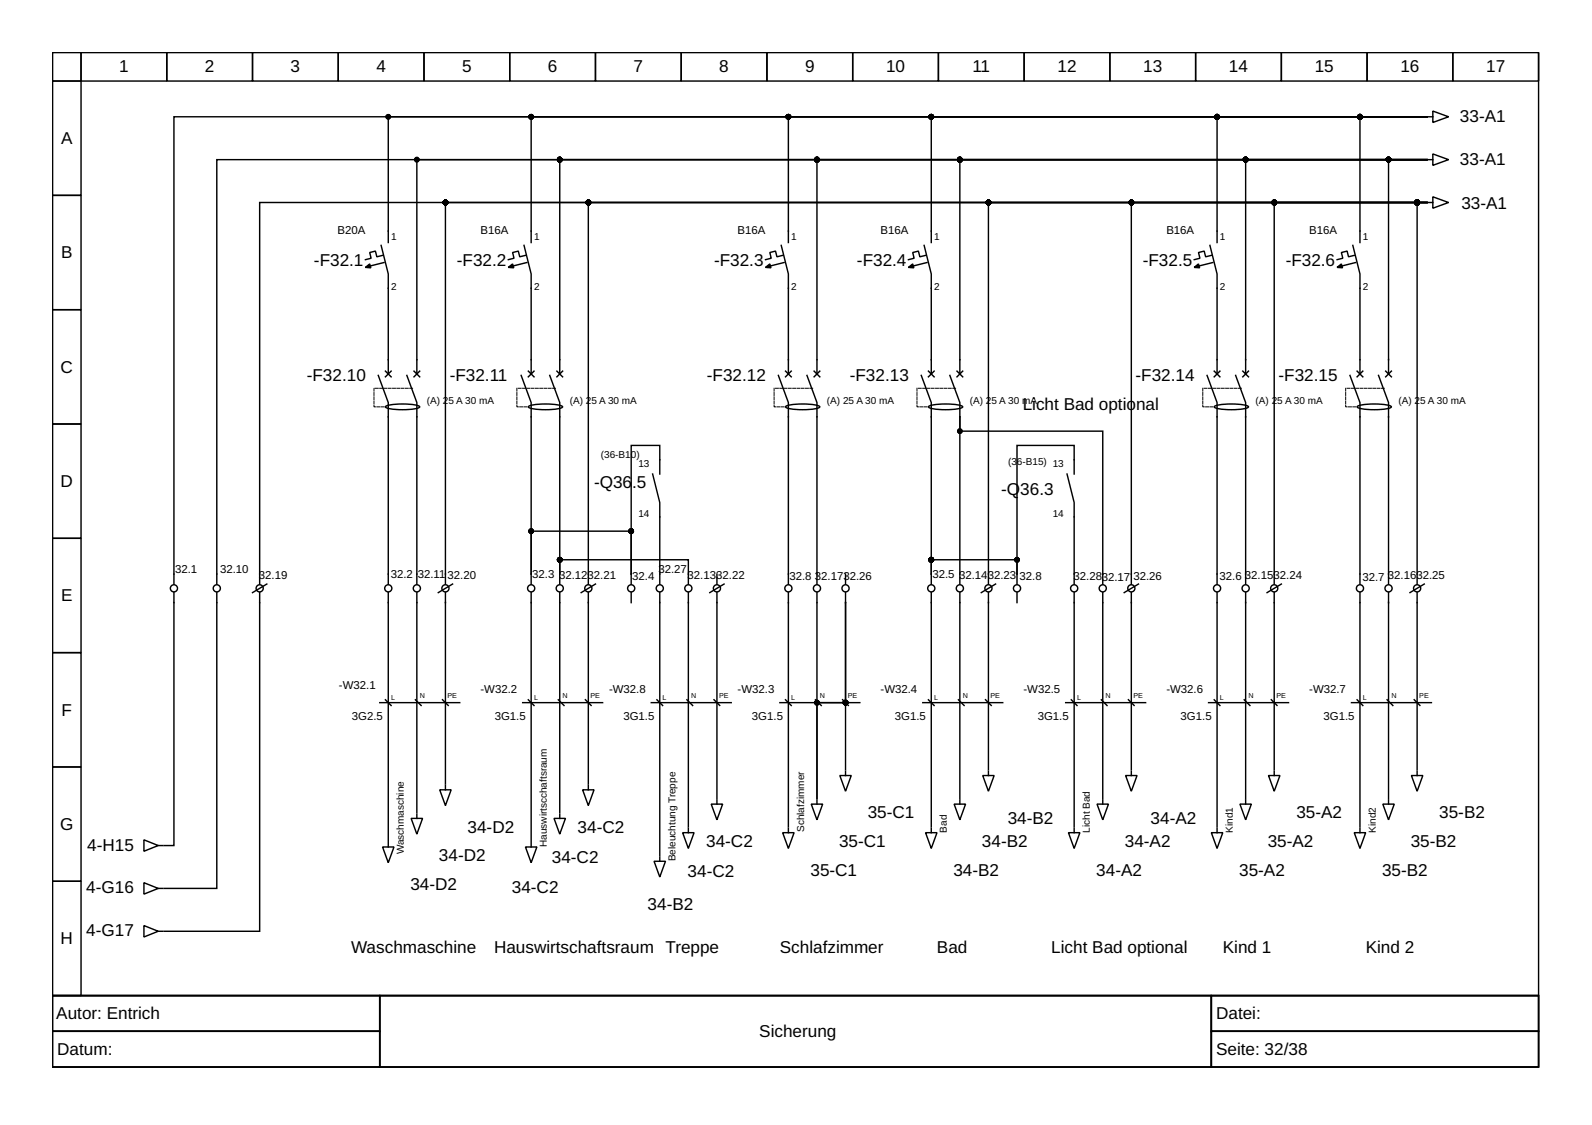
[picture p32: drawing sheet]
<svg xmlns="http://www.w3.org/2000/svg" width="297mm" height="210mm" viewBox="0 0 297 210" stroke-linecap="round" stroke-linejoin="round" font-family="sans-serif">
<defs><g id="words">
<g font-size="3.2">
<text x="22.2" y="13.5">1</text>
<text x="38.2" y="13.5">2</text>
<text x="54.2" y="13.5">3</text>
<text x="70.2" y="13.5">4</text>
<text x="86.2" y="13.5">5</text>
<text x="102.2" y="13.5">6</text>
<text x="118.2" y="13.5">7</text>
<text x="134.2" y="13.5">8</text>
<text x="150.2" y="13.5">9</text>
<text x="165.3" y="13.5">10</text>
<text x="181.4" y="13.5">11</text>
<text x="197.3" y="13.5">12</text>
<text x="213.3" y="13.5">13</text>
<text x="229.3" y="13.5">14</text>
<text x="245.3" y="13.5">15</text>
<text x="261.3" y="13.5">16</text>
<text x="277.3" y="13.5">17</text>
<text x="272.4" y="22.7">33-A1</text>
<text x="11.4" y="26.9">A</text>
<text x="272.4" y="30.7">33-A1</text>
<text x="272.7" y="39">33-A1</text>
<text x="11.4" y="48.2">B</text>
<text x="58.6" y="49.6">-F32.1</text>
<text x="85.2" y="49.6">-F32.2</text>
<text x="133.2" y="49.6">-F32.3</text>
<text x="159.9" y="49.6">-F32.4</text>
<text x="213.2" y="49.6">-F32.5</text>
<text x="239.9" y="49.6">-F32.6</text>
<text x="11.3" y="69.5">C</text>
<text x="57.2" y="71.1">-F32.10</text>
<text x="83.9" y="71.1">-F32.11</text>
<text x="131.9" y="71.1">-F32.12</text>
<text x="158.6" y="71.1">-F32.13</text>
<text x="211.9" y="71.1">-F32.14</text>
<text x="238.5" y="71.1">-F32.15</text>
<text x="190.8" y="76.4">Licht Bad optio</text>
<text x="212" y="76.4">nal</text>
<text x="11.3" y="90.8">D</text>
<text x="110.8" y="91.1">-Q36</text>
<text x="117.9" y="91.1">.5</text>
<text x="186.8" y="92.4">-Q</text>
<text x="190.4" y="92.4">36.3</text>
<text x="11.4" y="112.2">E</text>
<text x="11.5" y="133.5">F</text>
<text x="11.2" y="154.8">G</text>
<text x="87.2" y="155.4">34-D2</text>
<text x="107.8" y="155.4">34-C2</text>
<text x="161.9" y="152.7">35-C1</text>
<text x="188" y="153.8">34-B2</text>
<text x="214.7" y="153.8">34-A2</text>
<text x="241.9" y="152.7">35-A2</text>
<text x="268.5" y="152.7">35-B2</text>
<text x="16.3" y="158.7">4-H15</text>
<text x="81.9" y="160.7">34-D2</text>
<text x="103" y="161">34-C2</text>
<text x="131.8" y="158">34-C2</text>
<text x="156.6" y="158">35-C1</text>
<text x="183.2" y="158">34-B2</text>
<text x="209.9" y="158">34-A2</text>
<text x="236.5" y="158">35-A2</text>
<text x="263.2" y="158">35-B2</text>
<text x="16.1" y="166.7">4-G16</text>
<text x="76.6" y="166">34-D2</text>
<text x="95.5" y="166.6">34-C2</text>
<text x="128.3" y="163.6">34-C2</text>
<text x="151.2" y="163.4">35-C1</text>
<text x="177.9" y="163.4">34-B2</text>
<text x="204.6" y="163.4">34-A2</text>
<text x="231.2" y="163.4">35-A2</text>
<text x="257.9" y="163.4">35-B2</text>
<text x="120.8" y="169.8">34-B2</text>
<text x="11.3" y="176.2">H</text>
<text x="16.1" y="174.7">4-G17</text>
<text x="65.5" y="177.8">Waschmaschine</text>
<text x="92.2" y="177.8">Hauswirtschaftsraum Treppe</text>
<text x="145.5" y="177.8">Schlafzimmer</text>
<text x="174.8" y="177.8">Bad</text>
<text x="196.2" y="177.8">Licht Bad optional</text>
<text x="228.1" y="177.8">Kind 1</text>
<text x="254.8" y="177.8">Kind 2</text>
<text x="10.5" y="190.2">Autor: Entrich</text>
<text x="226.9" y="190.2">Datei:</text>
<text x="10.7" y="196.8">Datum:</text>
<text x="141.7" y="193.5">Sicherung</text>
<text x="226.9" y="196.8">Seite: 32/38</text>
</g>
<g font-size="2.1">
<text x="63" y="43.6">B20A</text>
<text x="89.6" y="43.6">B16A</text>
<text x="137.6" y="43.6">B16A</text>
<text x="164.3" y="43.6">B16A</text>
<text x="217.6" y="43.6">B16A</text>
<text x="244.3" y="43.6">B16A</text>
<text x="32.7" y="106.8">32.1</text>
<text x="41.1" y="106.8">32.10</text>
<text x="72.9" y="107.9">32.2</text>
<text x="77.9" y="107.9">32.11</text>
<text x="99.3" y="107.9">32.3</text>
<text x="122.8" y="106.8">32.27</text>
<text x="174" y="107.9">32.5</text>
<text x="48.3" y="108">32.19</text>
<text x="83.5" y="108">32.20</text>
<text x="104.3" y="108">32.1232.21</text>
<text x="118" y="108.2">32.4</text>
<text x="128.3" y="108">32.1332.22</text>
<text x="147.3" y="108.2">32.8</text>
<text x="152" y="108.2">32.1732.26</text>
<text x="179" y="108">32.1432.23</text>
<text x="190.2" y="108.2">32.8</text>
<text x="200.3" y="108.2">32.2832.17</text>
<text x="211.5" y="108.3">32.26</text>
<text x="227.5" y="108.2">32.6</text>
<text x="232.3" y="108">32.1532.24</text>
<text x="254.2" y="108.4">32.7</text>
<text x="258.9" y="108">32.1632.25</text>
<text x="63.2" y="128.6">-W32.1</text>
<text x="89.6" y="129.4">-W32.2</text>
<text x="113.6" y="129.4">-W32.8</text>
<text x="137.6" y="129.4">-W32.3</text>
<text x="164.3" y="129.4">-W32.4</text>
<text x="191" y="129.4">-W32.5</text>
<text x="217.6" y="129.4">-W32.6</text>
<text x="244.3" y="129.4">-W32.7</text>
<text x="65.6" y="134.3">3G2.5</text>
<text x="92.3" y="134.3">3G1.5</text>
<text x="116.3" y="134.3">3G1.5</text>
<text x="140.3" y="134.3">3G1.5</text>
<text x="167" y="134.3">3G1.5</text>
<text x="193.6" y="134.3">3G1.5</text>
<text x="220.3" y="134.3">3G1.5</text>
<text x="246.9" y="134.3">3G1.5</text>
</g>
<g font-size="1.9">
<text x="73" y="44.7">1</text>
<text x="99.6" y="44.7">1</text>
<text x="147.6" y="44.7">1</text>
<text x="174.3" y="44.7">1</text>
<text x="227.6" y="44.7">1</text>
<text x="254.3" y="44.7">1</text>
<text x="73" y="54">2</text>
<text x="99.6" y="54">2</text>
<text x="147.6" y="54">2</text>
<text x="174.3" y="54">2</text>
<text x="227.6" y="54">2</text>
<text x="254.3" y="54">2</text>
<text x="79.6" y="75.4">(A) 25 A 30 mA</text>
<text x="106.3" y="75.4">(A) 25 A 30 mA</text>
<text x="154.3" y="75.4">(A) 25 A 30 mA</text>
<text x="181" y="75.4">(A) 25 A 30 mA</text>
<text x="234.3" y="75.4">(A) 25 A 30 mA</text>
<text x="260.9" y="75.4">(A) 25 A 30 mA</text>
<text x="112.1" y="85.5">(36-B10)</text>
<text x="119.1" y="87.1">13</text>
<text x="188.1" y="86.8">(36-B15) 13</text>
<text x="119.1" y="96.4">14</text>
<text x="196.4" y="96.4">14</text>
<text x="150" y="155.2" transform="rotate(-90 150 155.2)">Schlafzimmer</text>
<text x="176.7" y="155.4" transform="rotate(-90 176.7 155.4)">Bad</text>
<text x="203.4" y="155.4" transform="rotate(-90 203.4 155.4)">Licht Bad</text>
<text x="230" y="155.4" transform="rotate(-90 230 155.4)">Kind1</text>
<text x="256.7" y="155.4" transform="rotate(-90 256.7 155.4)">Kind2</text>
<text x="75.4" y="159.4" transform="rotate(-90 75.4 159.4)">Waschmaschine</text>
<text x="102" y="158" transform="rotate(-90 102 158)">Hauswirtscchaftsraum</text>
<text x="126" y="160.7" transform="rotate(-90 126 160.7)">Beleuchtung Treppe</text>
</g>
<g font-size="1.3">
<text x="73" y="130.6">L</text>
<text x="78.3" y="130.3">N</text>
<text x="83.5" y="130.3">PE</text>
<text x="99.6" y="130.6">L</text>
<text x="105" y="130.3">N</text>
<text x="110.2" y="130.3">PE</text>
<text x="123.6" y="130.6">L</text>
<text x="129" y="130.3">N</text>
<text x="134.2" y="130.3">PE</text>
<text x="147.6" y="130.6">L</text>
<text x="153" y="130.3">N</text>
<text x="158.2" y="130.3">PE</text>
<text x="174.3" y="130.6">L</text>
<text x="179.6" y="130.3">N</text>
<text x="184.8" y="130.3">PE</text>
<text x="201" y="130.6">L</text>
<text x="206.3" y="130.3">N</text>
<text x="211.5" y="130.3">PE</text>
<text x="227.6" y="130.6">L</text>
<text x="232.9" y="130.3">N</text>
<text x="238.1" y="130.3">PE</text>
<text x="254.3" y="130.6">L</text>
<text x="259.6" y="130.3">N</text>
<text x="264.8" y="130.3">PE</text>
</g>
</g></defs>
<g fill="none" stroke="#000" stroke-width=".27">
<path d="M9.8 9.8h277.3v176h-277.3zM9.8 9.8h5.3v5.3h-5.3zM9.8 15.1h5.3v21.4h-5.3zM15.1 9.8h16v5.3h-16zM31.1 9.8h16v5.3h-16zM47.1 9.8h16v5.3h-16zM63.1 9.8h16v5.3h-16zM79.1 9.8h16v5.3h-16zM95.1 9.8h16v5.3h-16zM111.1 9.8h16v5.3h-16zM127.1 9.8h16v5.3h-16zM143.1 9.8h16v5.3h-16z"/>
<path d="M159.1 9.8h16v5.3h-16zM175.1 9.8h16v5.3h-16zM191.1 9.8h16v5.3h-16zM207.1 9.8h16v5.3h-16zM223.1 9.8h16v5.3h-16zM239.1 9.8h16v5.3h-16zM255.1 9.8h16v5.3h-16zM271.1 9.8h16v5.3h-16zM9.8 36.5h5.3v21.3h-5.3zM266.3 37.8h-1.9v71.2M266.3 37.8h-217.9v71.2M266.3 29.8h-87.2v40"/>
<path d="M266.3 29.8h-7.2v40M266.3 21.8h-12.6v23.4M266.3 37.8h-28.6v71.2M266.3 29.8h-161.9v40M266.3 21.8h-92.5v23.4M266.3 21.8h-39.2v23.4M266.3 21.8h-119.2v23.4M266.3 21.8h-193.9v23.4M266.3 29.8h-188.5v40M266.3 37.8h-55.2v71.2M266.3 29.8h-33.9v40M266.3 29.8h-113.9v40"/>
<path d="M266.3 21.8h-167.2v23.4M266.3 37.8h-156.5v71.2M266.3 29.8h-225.8v79.2M266.3 37.8h-183.2v71.2M266.3 37.8h-81.9v71.2M266.3 21.8h-233.8v87.2M266.5 21.8h.8M266.5 37.8h.8M266.5 29.8h.8M267.3 20.7l3 1.1-3 1.1zM267.3 36.7l3 1.1-3 1.1zM267.3 28.7l3 1.1-3 1.1z"/>
<path d="M9.8 57.8h5.3v21.3h-5.3zM71.1 45.8l1.3 5.3v18.7M71.4 47.6l-1.1 .3-.3-1.1-1 .3 .2 1.1-1 .2M71.6 49l-3.2 .8M97.8 45.8l1.3 5.3v18.7M98 47.6l-1 .3-.3-1.1-1.1 .3 .3 1.1-1.1 .2M98.3 49l-3.2 .8M145.8 45.8l1.3 5.3v18.7M146 47.6l-1 .3-.3-1.1-1.1 .3 .3 1.1-1.1 .2M146.3 49l-3.2 .8M172.4 45.8l1.4 5.3v18.7M172.7 47.6l-1.1 .3-.2-1.1-1.1 .3 .3 1.1-1.1 .2"/>
<path d="M173 49l-3.2 .8M225.7 45.8l1.4 5.3v18.7M226 47.6l-1.1 .3-.2-1.1-1.1 .3 .3 1.1-1.1 .2M226.3 49l-3.2 .8M252.4 45.8l1.3 5.3v18.7M252.7 47.6l-1.1 .3-.3-1.1-1 .3 .2 1.1-1 .2M252.9 49l-3.2 .8M9.8 79.1h5.3v21.3h-5.3zM70.6 70l1.8 5.1v33.9M71.9 69.2l1.1 1.1M72 75.8a12.4 12.4 0 0 1 6.2 0l.1 .1a5.3 5.3 0 0 1-3.2 .5h-1.6a2.19 2.19 0 0 1-1.6-.5zM73 69.2l-1.1 1.1"/>
<path d="M75.9 70l1.9 5.1v33.9M77.2 69.2l1.1 1.1M78.3 69.2l-1.1 1.1M97.2 70l1.9 5.1v32M98.6 69.2l1 1.1M98.7 75.8a12.4 12.4 0 0 1 6.2 0l.1 .1a5.3 5.3 0 0 1-3.2 .5h-1.6a2.19 2.19 0 0 1-1.6-.5zM99.6 69.2l-1 1.1M102.6 70l1.8 5.1v32M103.9 69.2l1.1 1.1M105 69.2l-1.1 1.1M145.2 70l1.9 5.1v33.9M146.6 69.2l1 1.1"/>
<path d="M146.7 75.8a12.4 12.4 0 0 1 6.1 0l.2 .1a5.3 5.3 0 0 1-3.2 .5h-1.7a2.19 2.19 0 0 1-1.5-.5zM147.6 69.2l-1 1.1M150.6 70l1.8 5.1v33.9M151.9 69.2l1.1 1.1M153 69.2l-1.1 1.1M171.9 70l1.9 5.1v32M173.2 69.2l1.1 1.1M173.3 75.8a12.4 12.4 0 0 1 6.2 0l.1 .1a5.3 5.3 0 0 1-3.2 .5h-1.6a2.19 2.19 0 0 1-1.6-.5zM174.3 69.2l-1.1 1.1M177.2 70l1.9 5.1v2.7M178.6 69.2l1 1.1M179.1 77.8v2.6h26.7v28.6"/>
<path d="M179.1 77.8v31.2M179.6 69.2l-1 1.1M225.2 70l1.9 5.1v33.9M226.5 69.2l1.1 1.1M226.7 75.8a12.4 12.4 0 0 1 6.1 0l.1 .1a5.3 5.3 0 0 1-3.2 .5h-1.6a2.19 2.19 0 0 1-1.6-.5zM227.6 69.2l-1.1 1.1M230.5 70l1.9 5.1v33.9M231.9 69.2l1 1.1M232.9 69.2l-1 1.1M251.9 70l1.8 5.1v33.9M253.2 69.2l1.1 1.1M253.3 75.8a12.4 12.4 0 0 1 6.2 0l.1 .1a5.3 5.3 0 0 1-3.2 .5h-1.6a2.19 2.19 0 0 1-1.6-.5z"/>
<path d="M254.3 69.2l-1.1 1.1M257.2 70l1.9 5.1v33.9M258.5 69.2l1.1 1.1M259.6 69.2l-1.1 1.1M121.8 88.4l1.3 5.4v15.2M123.1 88.4v-5.3h-5.3v24M199.1 88.4l1.3 5.4v15.2M200.4 88.4v-5.3h-10.6v24M9.8 100.4h5.3v21.4h-5.3zM32.5 110.6v47.2h-1.9M40.5 110.6v55.2h-9.9M48.4 110.6v63.2h-17.8"/>
<path d="M49.8 109l-2.7 1.6M72.4 110.6v46.4M77.8 110.6v41M83.1 110.6v35.7M84.4 109l-2.6 1.6M99.1 110.6v46.4M99.1 107.1v1.9M99.1 107.1v-8h18.7v8M104.4 110.6v41M104.4 107.1v1.9M104.4 107.1v-2.7h24v4.6M109.8 110.6v35.7"/>
<path d="M111.1 109l-2.7 1.6M117.8 107.1v1.9M117.8 110.6v1.8M123.1 110.6v49M128.4 110.6v43.7M133.8 110.6v38.4M133.8 107.1v1.9M135.1 109l-2.7 1.6M147.1 110.6v43.7M152.4 110.6v38.4v-17.9h5.4v-18.7M157.8 107.1v1.9M157.8 110.6v1.8"/>
<path d="M157.8 112.4v31.2M173.8 110.6v43.7M173.8 107.1v1.9M173.8 107.1v-2.7h16v2.7M179.1 110.6v38.4M184.4 110.6v33M185.8 109l-2.7 1.6M189.8 107.1v1.9M189.8 110.6v1.8M200.4 110.6v43.7M205.8 110.6v38.4M211.1 110.6v33"/>
<path d="M212.4 109l-2.6 1.6M227.1 110.6v43.7M232.4 110.6v38.4M237.7 110.6v33M239.1 109l-2.7 1.6M253.7 110.6v43.7M259.1 110.6v38.4M264.4 110.6v33M265.7 109l-2.6 1.6M9.8 121.8h5.3v21.3h-5.3zM70.9 131.1h14.9M71.9 130.6l1.1 1"/>
<path d="M77.5 130.6l1.1 1M82.6 130.6l1 1M97.5 131.1h14.9M98.6 130.6l1 1M104.2 130.6l1 1M109.2 130.6l1.1 1M121.5 131.1h14.9M122.6 130.6l1 1M128.2 130.6l1 1M133.2 130.6l1.1 1M145.5 131.1h14.9M146.6 130.6l1 1"/>
<path d="M152.2 130.6l1 1M157.2 130.6l1.1 1M172.2 131.1h14.9M173.2 130.6l1.1 1M178.8 130.6l1.1 1M183.9 130.6l1 1M198.8 131.1h15M199.9 130.6l1.1 1M205.5 130.6l1.1 1M210.5 130.6l1.1 1M225.5 131.1h14.9M226.5 130.6l1.1 1"/>
<path d="M232.1 130.6l1.1 1M237.2 130.6l1.1 1M252.2 131.1h14.9M253.2 130.6l1.1 1M258.8 130.6l1.1 1M263.9 130.6l1 1M9.8 143.1h5.3v21.3h-5.3zM26.9 156.7l2.6 1.1-2.6 1zM29.5 157.8h.8M71.4 158h2.1l-1.1 3zM72.4 157.2v.8M76.7 152.7h2.1l-1 2.9z"/>
<path d="M77.8 151.9v.8M82 147.4h2.2l-1.1 2.9zM83.1 146.6v.8M98 158h2.2l-1.1 3zM99.1 157.2v.8M103.4 152.7h2.1l-1.1 2.9zM104.4 151.9v.8M108.7 147.4h2.1l-1 2.9zM109.8 146.6v.8M123.1 159.9v.8M127.4 155.4h2.1l-1.1 2.9zM128.4 154.6v.8"/>
<path d="M132.7 150h2.1l-1 3zM133.8 149.2v.8M146 155.4h2.2l-1.1 2.9zM147.1 154.6v.8M151.4 150h2.1l-1.1 3zM152.4 149.2v.8M156.7 144.7h2.1l-1 2.9zM157.8 143.9v.8M172.7 155.4h2.1l-1 2.9zM173.8 154.6v.8M178 150h2.2l-1.1 3zM179.1 149.2v.8"/>
<path d="M183.4 144.7h2.1l-1.1 2.9zM184.4 143.9v.8M199.4 155.4h2.1l-1.1 2.9zM200.4 154.6v.8M204.7 150h2.1l-1 3zM205.8 149.2v.8M210 144.7h2.2l-1.1 2.9zM211.1 143.9v.8M226 155.4h2.1l-1 2.9zM227.1 154.6v.8M231.3 150h2.2l-1.1 3zM232.4 149.2v.8"/>
<path d="M236.7 144.7h2.1l-1.1 2.9zM237.7 143.9v.8M252.7 155.4h2.1l-1.1 2.9zM253.7 154.6v.8M258 150h2.1l-1 3zM259.1 149.2v.8M263.3 144.7h2.2l-1.1 2.9zM264.4 143.9v.8M9.8 164.4h5.3v21.4h-5.3zM26.9 172.7l2.6 1.1-2.6 1zM26.9 164.7l2.6 1.1-2.6 1zM29.5 173.8h.8"/>
<path d="M29.5 165.8h.8M122 160.7h2.2l-1.1 2.9zM9.8 185.8h277.3v13.3h-277.3zM9.8 185.8h61v6.6h-61zM9.8 192.4h61v6.7h-61zM70.8 185.8h155.2v13.3h-155.2zM226 185.8h61.1v6.6h-61.1zM226 192.4h61.1v6.7h-61.1z"/>
<circle cx="32.5" cy="109.8" r=".67"/>
<circle cx="40.5" cy="109.8" r=".67"/>
<circle cx="48.4" cy="109.8" r=".67"/>
<circle cx="72.4" cy="109.8" r=".67"/>
<circle cx="77.8" cy="109.8" r=".67"/>
<circle cx="83.1" cy="109.8" r=".67"/>
<circle cx="99.1" cy="109.8" r=".67"/>
<circle cx="104.4" cy="109.8" r=".67"/>
<circle cx="109.8" cy="109.8" r=".67"/>
<circle cx="117.8" cy="109.8" r=".67"/>
<circle cx="123.1" cy="109.8" r=".67"/>
<circle cx="128.4" cy="109.8" r=".67"/>
<circle cx="133.8" cy="109.8" r=".67"/>
<circle cx="147.1" cy="109.8" r=".67"/>
<circle cx="152.4" cy="109.8" r=".67"/>
<circle cx="157.8" cy="109.8" r=".67"/>
<circle cx="173.8" cy="109.8" r=".67"/>
<circle cx="179.1" cy="109.8" r=".67"/>
<circle cx="184.4" cy="109.8" r=".67"/>
<circle cx="189.8" cy="109.8" r=".67"/>
<circle cx="200.4" cy="109.8" r=".67"/>
<circle cx="205.8" cy="109.8" r=".67"/>
<circle cx="211.1" cy="109.8" r=".67"/>
<circle cx="227.1" cy="109.8" r=".67"/>
<circle cx="232.4" cy="109.8" r=".67"/>
<circle cx="237.7" cy="109.8" r=".67"/>
<circle cx="253.7" cy="109.8" r=".67"/>
<circle cx="259.1" cy="109.8" r=".67"/>
<circle cx="264.4" cy="109.8" r=".67"/>
</g>
<g fill="#000" stroke="#000" stroke-width=".27">
<path d="M68.2 49.9l.8-.7 .2 .8zM94.8 49.9l.8-.7 .3 .8zM142.8 49.9l.8-.7 .2 .8zM169.5 49.9l.8-.7 .2 .8zM222.8 49.9l.8-.7 .2 .8zM249.5 49.9l.8-.7 .2 .8z"/>
<circle cx="72.4" cy="21.8" r=".4"/>
<circle cx="77.8" cy="29.8" r=".4"/>
<circle cx="83.1" cy="37.8" r=".4"/>
<circle cx="99.1" cy="21.8" r=".4"/>
<circle cx="104.4" cy="29.8" r=".4"/>
<circle cx="109.8" cy="37.8" r=".4"/>
<circle cx="147.1" cy="21.8" r=".4"/>
<circle cx="152.4" cy="29.8" r=".4"/>
<circle cx="173.8" cy="21.8" r=".4"/>
<circle cx="179.1" cy="29.8" r=".4"/>
<circle cx="184.4" cy="37.8" r=".4"/>
<circle cx="211.1" cy="37.8" r=".4"/>
<circle cx="227.1" cy="21.8" r=".4"/>
<circle cx="232.4" cy="29.8" r=".4"/>
<circle cx="237.7" cy="37.8" r=".4"/>
<circle cx="253.7" cy="21.8" r=".4"/>
<circle cx="259.1" cy="29.8" r=".4"/>
<circle cx="264.4" cy="37.8" r=".4"/>
<circle cx="99.1" cy="99.1" r=".4"/>
<circle cx="117.8" cy="99.1" r=".4"/>
<circle cx="179.1" cy="80.4" r=".4"/>
<circle cx="104.4" cy="104.4" r=".4"/>
<circle cx="173.8" cy="104.4" r=".4"/>
<circle cx="189.8" cy="104.4" r=".4"/>
<circle cx="152.4" cy="131.1" r=".4"/>
<circle cx="157.8" cy="131.1" r=".4"/>
</g>
<path d="M77 72.4h-7.2v3.5h2.1M103.6 72.4h-7.2v3.5h2.2M151.6 72.4h-7.2v3.5h2.2M178.3 72.4h-7.2v3.5h2.1M231.6 72.4h-7.2v3.5h2.1M258.3 72.4h-7.2v3.5h2.1" fill="none" stroke="#000" stroke-width=".19" stroke-dasharray=".5 .3"/>
<use href="#words"/>
</svg>
